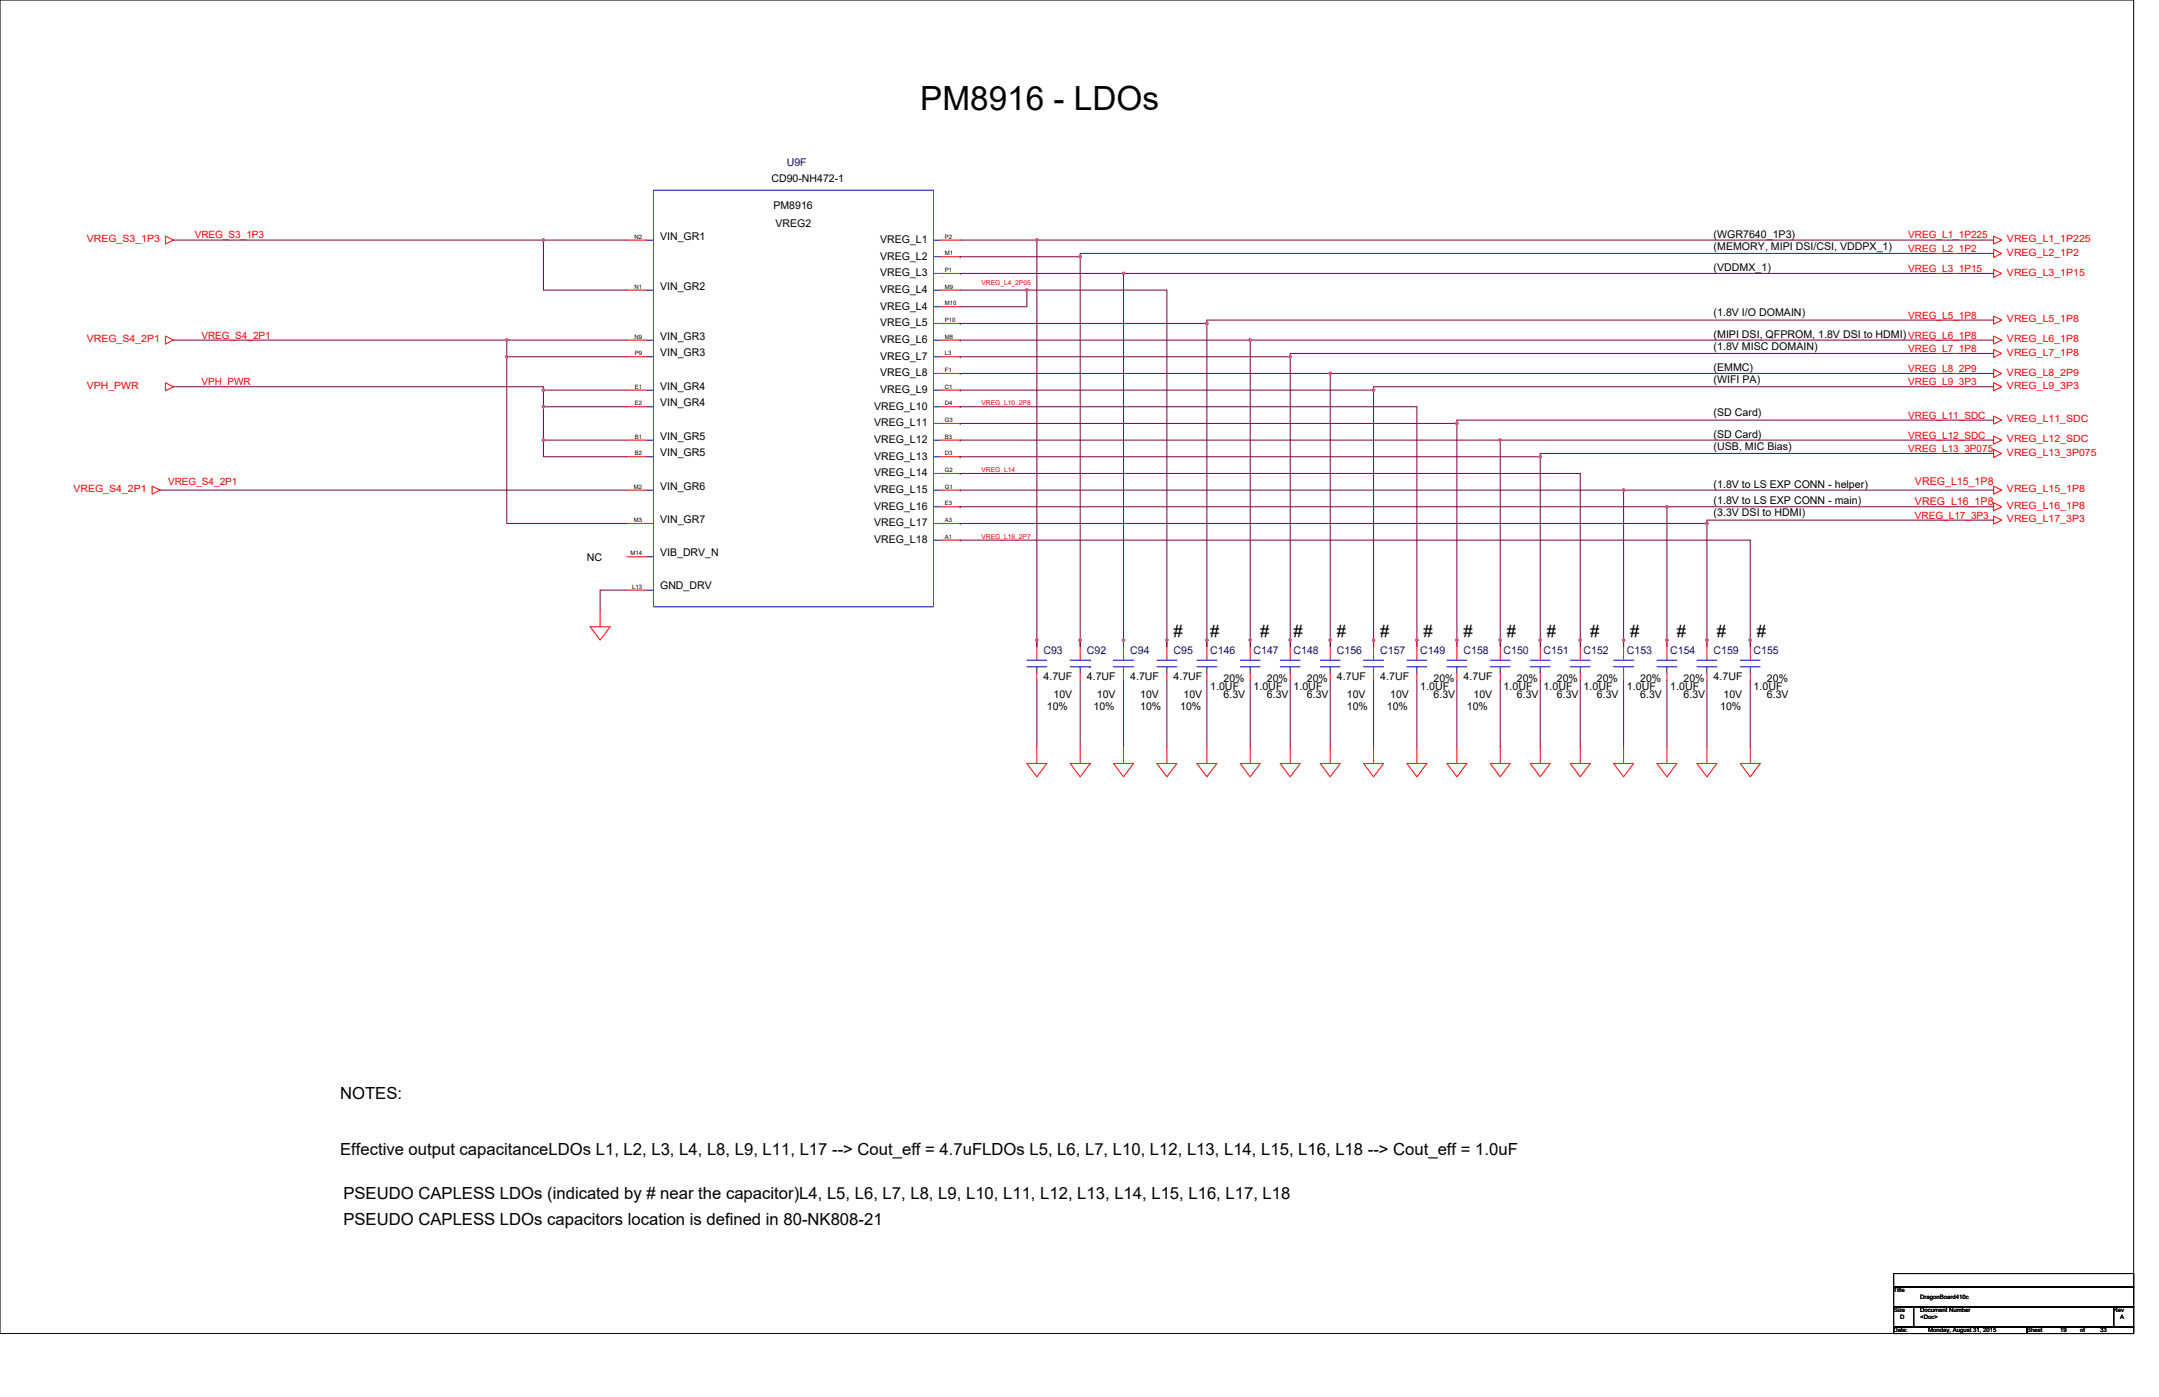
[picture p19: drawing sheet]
<svg xmlns="http://www.w3.org/2000/svg" width="864mm" height="559mm" viewBox="0 0 864 559" stroke-linecap="round" stroke-linejoin="round" font-family="sans-serif">
<defs><g id="words">
<text font-size="13.3" x="368.1" y="44.1">PM8916 - LDOs</text>
<g font-size="6.7">
<text x="469.4" y="254.6">#</text>
<text x="484.1" y="254.6">#</text>
<text x="504.1" y="254.6">#</text>
<text x="517.4" y="254.6">#</text>
<text x="534.8" y="254.6">#</text>
<text x="552.1" y="254.6">#</text>
<text x="569.4" y="254.6">#</text>
<text x="585.4" y="254.6">#</text>
<text x="602.8" y="254.6">#</text>
<text x="618.8" y="254.6">#</text>
<text x="636.1" y="254.6">#</text>
<text x="652.1" y="254.6">#</text>
<text x="670.8" y="254.6">#</text>
<text x="686.8" y="254.6">#</text>
<text x="702.8" y="254.6">#</text>
<text x="136" y="439.4">NOTES:</text>
<text x="136" y="462.1">Effective output capacitanceLDOs L1, L2, L3, L4, L8, L9, L11, L17 --&gt; Cout_eff = 4.7uFLDOs L5, L6, L7, L10, L12, L13, L14, L15, L16, L18 --&gt; Cout_eff = 1.0uF</text>
<text x="137.4" y="479.4">PSEUDO CAPLESS LDOs (indicated by # near the capacitor)L4, L5, L6, L7, L8, L9, L10, L11, L12, L13, L14, L15, L16, L17, L18</text>
<text x="137.4" y="490.1">PSEUDO CAPLESS LDOs capacitors location is defined in 80-NK808-21</text>
</g>
<g font-size="4.3" fill="#000080">
<text x="314.7" y="66.2">U9F</text>
<text x="417.4" y="261.5">C93</text>
<text x="434.7" y="261.5">C92</text>
<text x="452.1" y="261.5">C94</text>
<text x="469.4" y="261.5">C95</text>
<text x="484.1" y="261.5">C146</text>
<text x="501.4" y="261.5">C147</text>
<text x="517.4" y="261.5">C148</text>
<text x="534.8" y="261.5">C156</text>
<text x="552.1" y="261.5">C157</text>
<text x="568.1" y="261.5">C149</text>
<text x="585.4" y="261.5">C158</text>
<text x="601.4" y="261.5">C150</text>
<text x="617.4" y="261.5">C151</text>
<text x="633.4" y="261.5">C152</text>
<text x="650.8" y="261.5">C153</text>
<text x="668.1" y="261.5">C154</text>
<text x="685.4" y="261.5">C159</text>
<text x="701.4" y="261.5">C155</text>
</g>
<g font-size="4.3">
<text x="308.6" y="72.9">CD90-NH472-1</text>
<text x="309.4" y="83.6">PM8916</text>
<text x="264.1" y="95.8">VIN_GR1</text>
<text x="310.2" y="90.8">VREG2</text>
<text x="685.4" y="95">(WGR7640_1P3)</text>
<text x="352.1" y="97.2">VREG_L1</text>
<text x="685.4" y="99.8">(MEMORY, MIPI DSI/CSI, VDDPX_1)</text>
<text x="352.1" y="103.8">VREG_L2</text>
<text x="352.1" y="110.5">VREG_L3</text>
<text x="685.4" y="108.4">(VDDMX_1)</text>
<text x="264.1" y="115.8">VIN_GR2</text>
<text x="352.1" y="117.2">VREG_L4</text>
<text x="352.1" y="123.8">VREG_L4</text>
<text x="352.1" y="130.5">VREG_L5</text>
<text x="685.4" y="126.5">(1.8V I/O DOMAIN)</text>
<text x="264.1" y="135.8">VIN_GR3</text>
<text x="352.1" y="137.2">VREG_L6</text>
<text x="685.4" y="135">(MIPI DSI, QFPROM, 1.8V DSI to HDMI) VREG_L6_1P8</text>
<text x="264.1" y="142.5">VIN_GR3</text>
<text x="352.1" y="143.8">VREG_L7</text>
<text x="685.4" y="139.8">(1.8V MISC DOMAIN)</text>
<text x="685.4" y="148.4">(EMMC)</text>
<text x="264.1" y="155.9">VIN_GR4</text>
<text x="352.1" y="150.5">VREG_L8</text>
<text x="685.4" y="153.2">(WIFI PA)</text>
<text x="352.1" y="157.2">VREG_L9</text>
<text x="264.1" y="162.5">VIN_GR4</text>
<text x="349.7" y="163.9">VREG_L10</text>
<text x="685.4" y="166.5">(SD Card)</text>
<text x="349.7" y="170.5">VREG_L11</text>
<text x="264.1" y="175.9">VIN_GR5</text>
<text x="349.7" y="177.2">VREG_L12</text>
<text x="685.4" y="179.9">(USB, MIC Bias)</text>
<text x="685.4" y="175">(SD Card)</text>
<text x="264.1" y="182.5">VIN_GR5</text>
<text x="349.7" y="183.9">VREG_L13</text>
<text x="349.7" y="190.5">VREG_L14</text>
<text x="264.1" y="195.9">VIN_GR6</text>
<text x="349.7" y="197.2">VREG_L15</text>
<text x="685.4" y="195.1">(1.8V to LS EXP CONN - helper)</text>
<text x="349.7" y="203.9">VREG_L16</text>
<text x="685.4" y="201.7">(1.8V to LS EXP CONN - main)</text>
<text x="264.1" y="209.2">VIN_GR7</text>
<text x="685.4" y="206.5">(3.3V DSI to HDMI)</text>
<text x="349.7" y="210.5">VREG_L17</text>
<text x="349.7" y="217.2">VREG_L18</text>
<text x="234.7" y="224.4">NC</text>
<text x="264.1" y="222.5">VIB_DRV_N</text>
<text x="264.1" y="235.6">GND_DRV</text>
<text x="417.4" y="272.1">4.7UF</text>
<text x="434.7" y="272.1">4.7UF</text>
<text x="452.1" y="272.1">4.7UF</text>
<text x="469.4" y="272.1">4.7UF</text>
<text x="484.1" y="275.9">1.0UF</text>
<text x="489.4" y="272.7">20%</text>
<text x="501.4" y="275.9">1.0UF</text>
<text x="506.8" y="272.7">20%</text>
<text x="517.4" y="275.9">1.0UF</text>
<text x="522.8" y="272.7">20%</text>
<text x="534.8" y="272.1">4.7UF</text>
<text x="552.1" y="272.1">4.7UF</text>
<text x="568.1" y="275.9">1.0UF</text>
<text x="573.4" y="272.7">20%</text>
<text x="585.4" y="272.1">4.7UF</text>
<text x="601.4" y="275.9">1.0UF</text>
<text x="606.8" y="272.7">20%</text>
<text x="617.4" y="275.9">1.0UF</text>
<text x="622.8" y="272.7">20%</text>
<text x="633.4" y="275.9">1.0UF</text>
<text x="638.8" y="272.7">20%</text>
<text x="650.8" y="275.9">1.0UF</text>
<text x="656.1" y="272.7">20%</text>
<text x="668.1" y="275.9">1.0UF</text>
<text x="673.4" y="272.7">20%</text>
<text x="685.4" y="272.1">4.7UF</text>
<text x="701.4" y="275.9">1.0UF</text>
<text x="706.8" y="272.7">20%</text>
<text x="421.4" y="279.3">10V</text>
<text x="438.7" y="279.3">10V</text>
<text x="456.1" y="279.3">10V</text>
<text x="473.4" y="279.3">10V</text>
<text x="489.4" y="279.3">6.3V</text>
<text x="506.8" y="279.3">6.3V</text>
<text x="522.8" y="279.3">6.3V</text>
<text x="538.8" y="279.3">10V</text>
<text x="556.1" y="279.3">10V</text>
<text x="573.4" y="279.3">6.3V</text>
<text x="589.4" y="279.3">10V</text>
<text x="606.8" y="279.3">6.3V</text>
<text x="622.8" y="279.3">6.3V</text>
<text x="638.8" y="279.3">6.3V</text>
<text x="656.1" y="279.3">6.3V</text>
<text x="673.4" y="279.3">6.3V</text>
<text x="689.4" y="279.3">10V</text>
<text x="706.8" y="279.3">6.3V</text>
<text x="418.7" y="283.9">10%</text>
<text x="437.4" y="283.9">10%</text>
<text x="456.1" y="283.9">10%</text>
<text x="472.1" y="283.9">10%</text>
<text x="538.8" y="283.9">10%</text>
<text x="554.8" y="283.9">10%</text>
<text x="586.8" y="283.9">10%</text>
<text x="688.1" y="283.9">10%</text>
</g>
<g font-size="4.3" fill="#f00">
<text x="766" y="194.1">VREG_L15_1P8</text>
<text x="766" y="202.1">VREG_L16_1P8</text>
</g>
<g font-size="4" fill="#f00">
<text x="77.9" y="95.4">VREG_S3_1P3</text>
<text x="763.3" y="95.4">VREG_L1_1P225</text>
<text x="34.7" y="97">VREG_S3_1P3</text>
<text x="763.3" y="100.7">VREG_L2_1P2</text>
<text x="802.8" y="97">VREG_L1_1P225</text>
<text x="802.8" y="102.3">VREG_L2_1P2</text>
<text x="763.3" y="108.7">VREG_L3_1P15</text>
<text x="802.8" y="110.3">VREG_L3_1P15</text>
<text x="763.3" y="127.4">VREG_L5_1P8</text>
<text x="802.8" y="129">VREG_L5_1P8</text>
<text x="34.7" y="137">VREG_S4_2P1</text>
<text x="80.6" y="135.4">VREG_S4_2P1</text>
<text x="802.8" y="137">VREG_L6_1P8</text>
<text x="763.3" y="140.7">VREG_L7_1P8</text>
<text x="802.8" y="142.3">VREG_L7_1P8</text>
<text x="763.3" y="148.7">VREG_L8_2P9</text>
<text x="34.7" y="155.6">VPH_PWR</text>
<text x="80.6" y="154.1">VPH_PWR</text>
<text x="763.3" y="154.1">VREG_L9_3P3</text>
<text x="802.8" y="155.6">VREG_L9_3P3</text>
<text x="802.8" y="150.3">VREG_L8_2P9</text>
<text x="763.3" y="167.4">VREG_L11_SDC</text>
<text x="802.8" y="169">VREG_L11_SDC</text>
<text x="763.3" y="175.4">VREG_L12_SDC</text>
<text x="802.8" y="177">VREG_L12_SDC</text>
<text x="763.3" y="180.7">VREG_L13_3P075</text>
<text x="802.8" y="182.3">VREG_L13_3P075</text>
<text x="29.4" y="197">VREG_S4_2P1</text>
<text x="67.2" y="194.1">VREG_S4_2P1</text>
<text x="802.8" y="197">VREG_L15_1P8</text>
<text x="802.8" y="203.6">VREG_L16_1P8</text>
<text x="766" y="207.4">VREG_L17_3P3</text>
<text x="802.8" y="209">VREG_L17_3P3</text>
</g>
<g font-size="2.7" fill="#f00">
<text x="392.6" y="114.1">VREG_L4_2P05</text>
<text x="392.6" y="162.1">VREG_L10_2P8</text>
<text x="392.6" y="188.7">VREG_L14</text>
<text x="392.6" y="215.4">VREG_L18_2P7</text>
</g>
<g font-size="2.4">
<text x="253.8" y="95.5">N2</text>
<text x="377.9" y="95.5">P2</text>
<text x="377.9" y="102.2">M1</text>
<text x="377.9" y="108.8">P1</text>
<text x="253.8" y="115.5">N1</text>
<text x="377.9" y="115.5">M9</text>
<text x="377.9" y="122.2">M10</text>
<text x="377.9" y="128.8">P10</text>
<text x="253.8" y="135.5">N9</text>
<text x="377.9" y="135.5">M8</text>
<text x="253.9" y="142.2">P9</text>
<text x="377.9" y="142.2">L3</text>
<text x="377.9" y="148.8">F1</text>
<text x="253.9" y="155.5">E1</text>
<text x="377.9" y="155.5">C1</text>
<text x="253.9" y="162.2">E2</text>
<text x="377.9" y="162.2">D4</text>
<text x="377.9" y="168.8">G3</text>
<text x="253.9" y="175.5">B1</text>
<text x="377.9" y="175.5">B3</text>
<text x="253.9" y="182.2">B2</text>
<text x="377.9" y="182.2">D3</text>
<text x="377.9" y="188.8">G2</text>
<text x="253.6" y="195.5">M2</text>
<text x="377.9" y="195.5">G1</text>
<text x="377.9" y="202.2">E3</text>
<text x="253.6" y="208.8">M3</text>
<text x="377.9" y="208.8">A3</text>
<text x="377.9" y="215.5">A1</text>
<text x="252.2" y="222.2">M14</text>
<text x="252.9" y="235.5">L13</text>
<text x="757.4" y="516.9">Title</text>
<text x="768.1" y="519.6">DragonBoard410c</text>
<text x="757.4" y="524.9">Size</text>
<text x="760.1" y="527.6">D</text>
<text x="768.1" y="524.9">Document Number</text>
<text x="768.1" y="527.6">&lt;Doc&gt;</text>
<text x="845.5" y="524.9">Rev</text>
<text x="848.1" y="527.6">A</text>
<text x="757.4" y="532.9">Date:</text>
<text x="771.3" y="532.9">Monday, August 31, 2015</text>
<text x="810.8" y="532.9">Sheet</text>
<text x="824.1" y="532.9">19</text>
<text x="832.1" y="532.9">of</text>
<text x="840.1" y="532.9">33</text>
</g>
</g></defs>
<path d="M0 0h853.5v533.4h-853.5zM757.4 509.4h96.1v5.4h-96.1zM757.4 514.8h96.1v8h-96.1zM757.4 522.8h8.1v8h-8.1zM757.4 530.8h53.4v2.6h-53.4zM765.5 522.8h80v8h-80zM810.8 530.8h42.7v2.6h-42.7zM845.5 522.8h8v8h-8z" fill="none" stroke="#000" stroke-width=".4"/>
<g fill="none" stroke="#f00" stroke-width=".4">
<path d="M66.2 94.4l3.2 1.6-3.2 1.6zM250.7 96h8M376.1 96h8M797.5 94.4l3.2 1.6-3.2 1.6zM797.5 99.8l3.2 1.6-3.2 1.6zM250.7 116h8M376.1 102.7h8M376.1 109.4h8M376.1 116h8M797.5 107.8l3.2 1.6-3.2 1.6zM66.2 134.4l3.2 1.6-3.2 1.6zM250.7 136h8"/>
<path d="M376.1 122.7h8M376.1 129.4h8M376.1 136h8M797.5 139.8l3.2 1.6-3.2 1.6zM797.5 126.4l3.2 1.6-3.2 1.6zM797.5 134.4l3.2 1.6-3.2 1.6zM66.2 153.1l3.2 1.6-3.2 1.6zM250.7 142.7h8M250.7 156h8M376.1 142.7h8M376.1 149.4h8M376.1 156h8"/>
<path d="M797.5 153.1l3.2 1.6-3.2 1.6zM797.5 147.8l3.2 1.6-3.2 1.6zM250.7 162.7h8M250.7 176h8M376.1 162.7h8M376.1 169.4h8M376.1 176h8M797.5 179.8l3.2 1.6-3.2 1.6zM797.5 174.4l3.2 1.6-3.2 1.7zM797.5 166.4l3.2 1.6-3.2 1.7zM60.8 194.4l3.2 1.6-3.2 1.7zM250.7 182.7h8"/>
<path d="M250.7 196h8M376.1 182.7h8M376.1 189.4h8M376.1 196h8M797.5 194.4l3.2 1.6-3.2 1.7zM250.7 209.4h8M376.1 202.7h8M376.1 209.4h8M376.1 216h8M797.5 206.4l3.2 1.6-3.2 1.7zM797.5 201.1l3.2 1.6-3.2 1.6zM250.7 236.1h8"/>
<path d="M250.7 222.7h8M236.1 250.7h8l-4 5.4zM240.1 244.1v6.6M414.7 256.1v8M432.1 256.1v8M449.4 256.1v8M466.7 256.1v8M482.7 256.1v8M500.1 256.1v8M516.1 256.1v8M532.1 256.1v8M549.4 256.1v8"/>
<path d="M566.8 256.1v8M582.8 256.1v8M600.1 256.1v8M616.1 256.1v8M632.1 256.1v8M649.4 256.1v8M666.8 256.1v8M682.8 256.1v8M700.1 256.1v8M414.7 269.4v2.7M432.1 269.4v2.7M449.4 269.4v2.7"/>
<path d="M466.7 269.4v2.7M482.7 269.4v2.7M500.1 269.4v2.7M516.1 269.4v2.7M532.1 269.4v2.7M549.4 269.4v2.7M566.8 269.4v2.7M582.8 269.4v2.7M600.1 269.4v2.7M616.1 269.4v2.7M632.1 269.4v2.7M649.4 269.4v2.7"/>
<path d="M666.8 269.4v2.7M682.8 269.4v2.7M700.1 269.4v2.7M414.7 298.7v6.7M432.1 298.7v6.7M449.4 298.7v6.7M466.7 298.7v6.7M482.7 298.7v6.7M500.1 298.7v6.7M516.1 298.7v6.7M532.1 298.7v6.7M549.4 298.7v6.7"/>
<path d="M566.8 298.7v6.7M582.8 298.7v6.7M600.1 298.7v6.7M616.1 298.7v6.7M632.1 298.7v6.7M649.4 298.7v6.7M666.8 298.7v6.7M682.8 298.7v6.7M700.1 298.7v6.7M410.7 305.4h8l-4 5.3zM428.1 305.4h8l-4 5.3zM436.1 305.4h.1"/>
<path d="M445.4 305.4h8l-4 5.3zM462.7 305.4h8l-4 5.3zM478.7 305.4h8l-4 5.3zM496.1 305.4h8l-4 5.3zM512.1 305.4h8l-4 5.3zM528.1 305.4h8l-4 5.3zM545.4 305.4h8l-4 5.3zM562.8 305.4h8l-4 5.3zM578.8 305.4h8l-4 5.3zM596.1 305.4h8l-4 5.3zM612.1 305.4h8l-4 5.3zM628.1 305.4h8l-4 5.3z"/>
<path d="M645.4 305.4h8l-4 5.3zM662.8 305.4h8l-4 5.3zM678.8 305.4h8l-4 5.3zM696.1 305.4h8l-4 5.3z"/>
</g>
<g fill="none" stroke="#00f" stroke-width=".4">
<path d="M261.4 76h112v166.7h-112zM258.7 96h2.7M373.4 96h2.7M258.7 116h2.7M373.4 116h2.7M373.4 109.4h2.7M373.4 102.7h2.7M258.7 136h2.7M373.4 122.7h2.7M373.4 136h2.7M373.4 129.4h2.7M258.7 142.7h2.7"/>
<path d="M258.7 156h2.7M373.4 142.7h2.7M373.4 149.4h2.7M373.4 156h2.7M258.7 162.7h2.7M258.7 176h2.7M373.4 176h2.7M373.4 162.7h2.7M373.4 169.4h2.7M258.7 196h2.7M258.7 182.7h2.7M373.4 182.7h2.7"/>
<path d="M373.4 196h2.7M373.4 189.4h2.7M258.7 209.4h2.7M373.4 202.7h2.7M373.4 216h2.7M373.4 209.4h2.7M258.7 222.7h2.7M258.7 236.1h2.7M410.7 264.1h8M410.7 266.7h8M414.7 264.1h.1M414.7 269.4h.1"/>
<path d="M414.7 266.7v2.7M428.1 264.1h8M428.1 266.7h8M432.1 264.1h.1M432.1 269.4h.1M432.1 266.7v2.7M436.1 264.1h.1M436.1 266.7h.1M445.4 264.1h8M445.4 266.7h8M449.4 264.1h.1M449.4 269.4h.1"/>
<path d="M449.4 266.7v2.7M462.7 264.1h8M462.7 266.7h8M466.7 264.1h.1M466.7 269.4h.1M466.7 266.7v2.7M478.7 264.1h8M478.7 266.7h8M482.7 264.1h.1M482.7 269.4h.1M482.7 266.7v2.7M496.1 264.1h8"/>
<path d="M496.1 266.7h8M500.1 264.1h.1M500.1 269.4h.1M500.1 266.7v2.7M512.1 264.1h8M512.1 266.7h8M516.1 264.1h.1M516.1 269.4h.1M516.1 266.7v2.7M528.1 264.1h8M528.1 266.7h8M532.1 264.1h.1"/>
<path d="M532.1 269.4h.1M532.1 266.7v2.7M545.4 264.1h8M545.4 266.7h8M549.4 264.1h.1M549.4 269.4h.1M549.4 266.7v2.7M562.8 264.1h8M562.8 266.7h8M566.8 264.1h.1M566.8 269.4h.1M566.8 266.7v2.7"/>
<path d="M578.8 264.1h8M578.8 266.7h8M582.8 264.1h.1M582.8 269.4h.1M582.8 266.7v2.7M596.1 264.1h8M596.1 266.7h8M600.1 264.1h.1M600.1 269.4h.1M600.1 266.7v2.7M612.1 264.1h8M612.1 266.7h8"/>
<path d="M616.1 264.1h.1M616.1 269.4h.1M616.1 266.7v2.7M628.1 264.1h8M628.1 266.7h8M632.1 264.1h.1M632.1 269.4h.1M632.1 266.7v2.7M645.4 264.1h8M645.4 266.7h8M649.4 264.1h.1M649.4 269.4h.1"/>
<path d="M649.4 266.7v2.7M662.8 264.1h8M662.8 266.7h8M666.8 264.1h.1M666.8 269.4h.1M666.8 266.7v2.7M678.8 264.1h8M678.8 266.7h8M682.8 264.1h.1M682.8 269.4h.1M682.8 266.7v2.7M696.1 264.1h8"/>
<path d="M696.1 266.7h8M700.1 264.1h.1M700.1 269.4h.1M700.1 266.7v2.7"/>
</g>
<g fill="none" stroke="#800040" stroke-width=".4">
<path d="M69.4 96h148M217.4 96h33.3M217.4 96v20h33.3M384.1 96h30.6M414.7 96h382.8M414.7 96v162.7M414.7 96h.1M384.1 102.7h.1M384.1 109.4h.1M384.1 102.7h48M384.1 109.4h65.3M384.1 116h26.6"/>
<path d="M410.7 116v6.7h-26.6M410.7 116h.1M410.7 116h56v142.7M432.1 102.7v156M449.4 109.4h348.1M449.4 109.4v149.3M797.5 101.4h-365.4v1.3M69.4 136h133.3M202.7 136h48M202.7 136v73.4h48M384.1 136h.1M384.1 129.4h.1"/>
<path d="M384.1 129.4h98.6M384.1 136h116M482.7 129.4v129.3M500.1 136h297.4M500.1 136v122.7M797.5 128h-314.8v1.4M69.4 154.7h148v1.3M202.7 142.7h48M217.4 156h33.3M217.4 156v6.7M384.1 149.4h.1M384.1 156h.1"/>
<path d="M384.1 142.7h.1M384.1 149.4h148M384.1 156h165.3M384.1 142.7h132M516.1 142.7v116M532.1 149.4h265.4M532.1 149.4v109.3M549.4 156v102.7M797.5 154.7h-248.1v1.3M797.5 141.4h-281.4v1.3M217.4 162.7h33.3M217.4 162.7v13.3h33.3"/>
<path d="M217.4 176v6.7h33.3M384.1 169.4h.1M384.1 162.7h.1M384.1 176h.1M384.1 162.7h182.7v96M384.1 176h216M384.1 169.4h198.7M582.8 169.4v89.3M600.1 176h197.4M600.1 176v82.7M797.5 168h-214.7v1.4M64 196h186.7"/>
<path d="M384.1 196h.1M384.1 189.4h.1M384.1 182.7h.1M384.1 189.4h248v69.3M384.1 196h265.3M384.1 182.7h232M616.1 182.7v76M649.4 196h148.1M649.4 196v62.7M797.5 181.4h-181.4v1.3M384.1 202.7h.1M384.1 216h.1"/>
<path d="M384.1 209.4h.1M384.1 216h316v42.7M384.1 202.7h282.7M384.1 209.4h298.7M666.8 202.7h130.7M666.8 202.7v56M682.8 209.4v49.3M797.5 208h-114.7v1.4M250.7 236.1h-10.6v8M414.7 272.1v26.6M432.1 272.1v26.6M449.4 272.1v26.6"/>
<path d="M466.7 272.1v26.6M482.7 272.1v26.6M500.1 272.1v26.6M516.1 272.1v26.6M532.1 272.1v26.6M549.4 272.1v26.6M566.8 272.1v26.6M582.8 272.1v26.6M600.1 272.1v26.6M616.1 272.1v26.6M632.1 272.1v26.6M649.4 272.1v26.6"/>
<path d="M666.8 272.1v26.6M682.8 272.1v26.6M700.1 272.1v26.6"/>
</g>
<g fill="#f0f" stroke="#f0f" stroke-width=".4">
<circle cx="666.8" cy="202.7" r=".52"/>
<circle cx="666.8" cy="256" r=".52"/>
<circle cx="649.4" cy="196" r=".52"/>
<circle cx="649.4" cy="256" r=".52"/>
<circle cx="632.1" cy="256" r=".52"/>
<circle cx="532.1" cy="149.4" r=".52"/>
<circle cx="532.1" cy="256" r=".52"/>
<circle cx="432.1" cy="102.7" r=".52"/>
<circle cx="410.7" cy="116" r=".52"/>
<circle cx="466.7" cy="256" r=".52"/>
<circle cx="414.7" cy="256" r=".52"/>
<circle cx="414.7" cy="96" r=".52"/>
<circle cx="549.4" cy="156" r=".52"/>
<circle cx="700.1" cy="256" r=".52"/>
<circle cx="682.8" cy="209.4" r=".52"/>
<circle cx="582.7" cy="169.4" r=".52"/>
<circle cx="566.7" cy="256" r=".52"/>
<circle cx="202.7" cy="136" r=".52"/>
<circle cx="202.7" cy="142.7" r=".52"/>
<circle cx="217.4" cy="96" r=".52"/>
<circle cx="217.4" cy="156" r=".52"/>
<circle cx="217.4" cy="176" r=".52"/>
<circle cx="217.4" cy="162.7" r=".52"/>
<circle cx="516.1" cy="142.7" r=".52"/>
<circle cx="616.1" cy="182.7" r=".52"/>
<circle cx="600.1" cy="176" r=".52"/>
<circle cx="600.1" cy="256" r=".52"/>
<circle cx="500.1" cy="136" r=".52"/>
<circle cx="500.1" cy="256" r=".52"/>
<circle cx="449.4" cy="109.4" r=".52"/>
<circle cx="449.4" cy="256" r=".52"/>
<circle cx="482.7" cy="129.4" r=".52"/>
<circle cx="432.1" cy="256" r=".52"/>
<circle cx="482.7" cy="256" r=".52"/>
<circle cx="516.1" cy="256" r=".52"/>
<circle cx="549.4" cy="256" r=".52"/>
<circle cx="582.7" cy="256" r=".52"/>
<circle cx="616.1" cy="256" r=".52"/>
<circle cx="682.8" cy="256" r=".52"/>
</g>
<use href="#words"/>
</svg>
